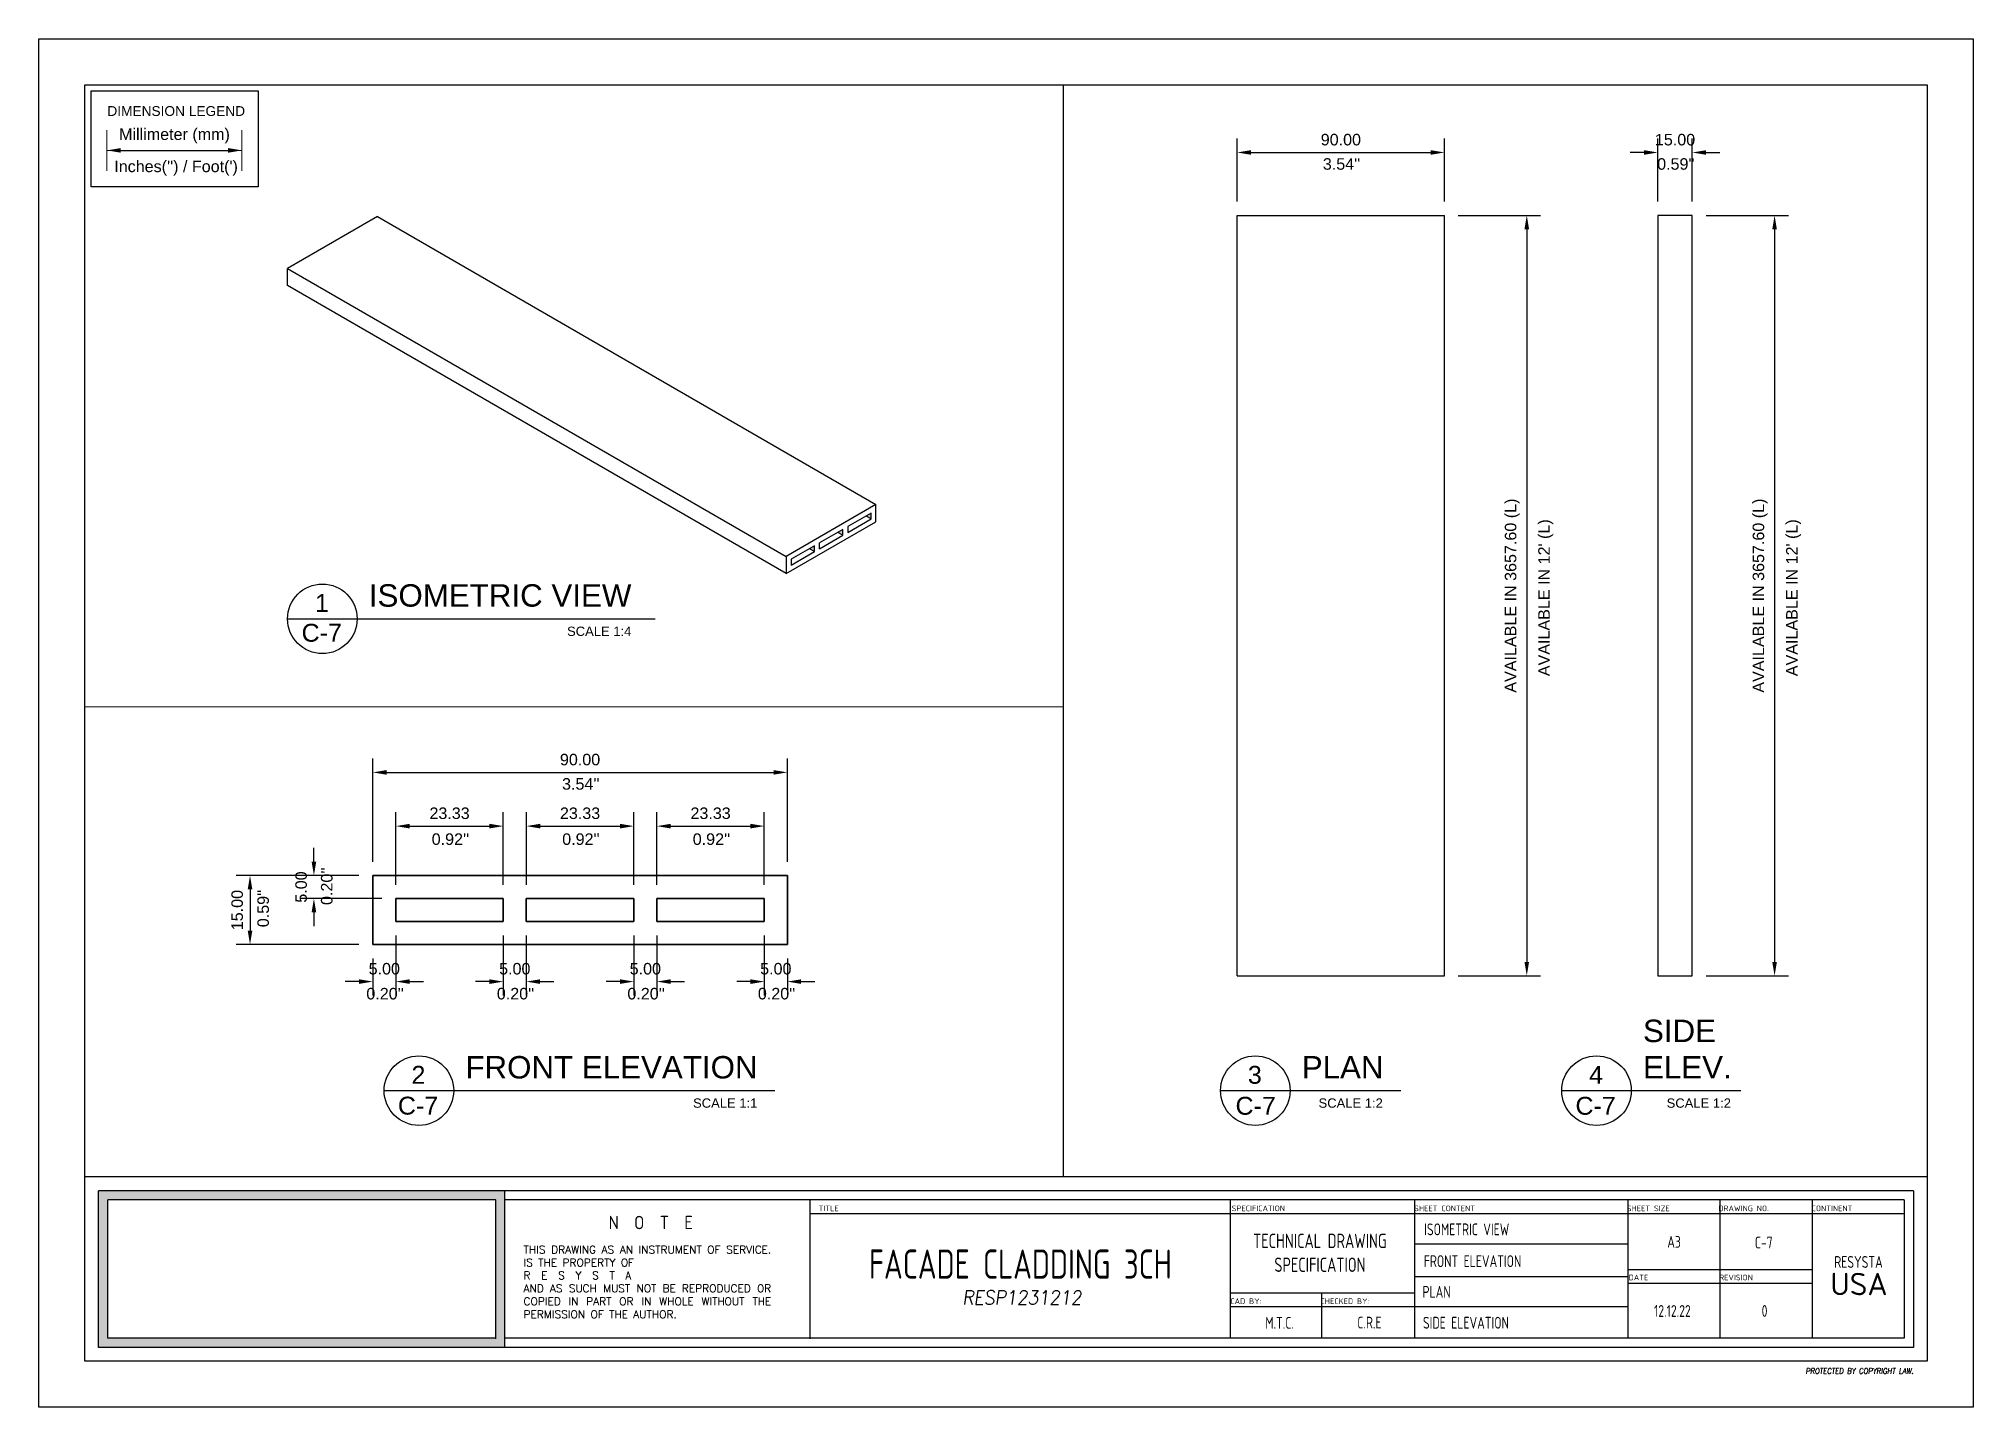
# Paper-space layout '3CH' of a CAD drawing. Header units: millimetres. Extents: x 0 to 420, y 0 to 297.
# The model-space entities are those that its viewports show. They can reach past a viewport. Long polylines and large blocks are cut down to what shows.
import ezdxf

# ---------------------------------------------------------------- set-up
doc = ezdxf.new("R2010")
doc.units = ezdxf.units.MM
doc.layers.add('DIMENSION LEGEND', color=12, linetype='Continuous')
doc.layers.add('Text', color=3, linetype='Continuous', lineweight=13)
doc.layers.add('Wall', color=4, linetype='Continuous', lineweight=30)
doc.styles.add('ARIAL', font='simplex.shx')
doc.styles.get("Standard").update_dxf_attribs({"font": 'arial.ttf'})
doc.styles.add('x2$0$WSA-text', font='romans.shx', dxfattribs={"width": 0.8, "height": 150})
doc.dimstyles.get("Standard").update_dxf_attribs({"dimtxt": 2.5, "dimasz": 3, "dimexe": 3, "dimexo": 3, "dimgap": 1.5, "dimtad": 1, "dimzin": 0, "dimdsep": 46, "dimtxsty": 'Standard', "dimcen": 0.09, "dimclrd": 1, "dimclre": 1, "dimclrt": 3, "dimadec": 0, "dimazin": 0, "dimtfac": 1, "dimtix": 1, "dimtofl": 0, "dimtmove": 0, "dimatfit": 3, "dimfxl": 1, "dimtolj": 1, "dimtzin": 0, "dimarcsym": 1})

psp = doc.layouts.new('3CH')

# ---------------------------------------------------------------- texts
at = {"color": 3}
for s, height, p in [('1', 3.8873, (59.9712, 172.5933)), ('ISOMETRIC VIEW', 4.865576, (71.668, 173.7474)), ('C-7', 3.8873, (57.0747, 166.1375)), ('SCALE 1:4 ', 2.01948, (114.7059, 167.396)), ('SIDE', 4.86558, (348.2851, 79.2528)), ('FRONT ELEVATION', 4.865576, (92.629, 71.3594)), ('PLAN', 4.86558, (274.2103, 71.3594)), ('ELEV.', 4.86558, (348.2851, 71.3594)), ('2', 3.8873, (80.9323, 70.2054)), ('3', 3.8873, (262.5136, 70.2054)), ('4', 3.8873, (336.5883, 70.2054)), ('C-7', 3.8873, (77.9811, 63.5151)), ('C-7', 3.8873, (259.829, 63.4826)), ('C-7', 3.8873, (333.6295, 63.4826)), ('SCALE 1:1  ', 2.019484, (142.0616, 65.0081)), ('SCALE 1:2  ', 2.019484, (277.854, 65.0081)), ('SCALE 1:2  ', 2.019484, (353.424, 65.0081))]:
    psp.add_text(s, height=height, dxfattribs=at).set_placement(p)
at = {"color": 3, "insert": (395.1839, 26.7435), "char_height": 4.865576, "width": 218.853288, "attachment_point": 5}
psp.add_mtext('{\\fISOCPEUR|b0|i0|c0|p34;USA}', dxfattribs=at)
at = {"layer": 'Text', "style": 'x2$0$WSA-text', "oblique": 8, "width": 0.9}
for s, height, p in [('RESP1231212', 3.034554, (200.5326, 22.2805)), ('PROTECTED BY COPYRIGHT LAW.', 1.210144, (383.5951, 7.2719))]:
    psp.add_text(s, height=height, dxfattribs=at).set_placement(p)
at = {"layer": 'Text', "attachment_point": 5}
for s, insert, char_height, width, style in [('{\\Fisocp|c0;  TITLE}', (170.6653, 43.1705), 1.2288, 18.306915, 'ARIAL'), ('{\\Fisocp|c0; SPECIFICATION}', (264.3619, 43.1705), 1.2288, 18.306915, 'ARIAL'), ('{\\Fisocp|c0; SHEET CONTENT}', (304.7974, 43.1705), 1.2288, 18.306915, 'ARIAL'), ('{\\Fisocp|c0; SHEET SIZE}', (349.0185, 43.1705), 1.2288, 18.306915, 'ARIAL'), ('{\\Fisocp|c0; DRAWING NO.}', (369.7139, 43.1705), 1.2288, 18.306915, 'ARIAL'), ('{\\Fisocp|c0; CONTINENT}', (388.9, 43.1705), 1.2288, 18.306915, 'ARIAL'), ('{\\Fisocp|c0;  N  O  T  E}', (131.2207, 40.0962), 2.892481, 43.09278, 'ARIAL'), ('{\\Fisocp|c0;ISOMETRIC VIEW}', (310.0214, 38.6141), 2.56727, 88.826886, 'x2$0$WSA-text'), ('\\pxqj;{\\W1;\\C2;THIS DRAWING AS AN INSTRUMENT OF SERVICE. IS THE PROPERTY OF\\P\\C3;R  E  S  Y  S  T  A\\P\\C2;AND AS SUCH MUST NOT BE REPRODUCED OR COPIED IN PART OR IN WHOLE WITHOUT THE PERMISSION OF THE AUTHOR. }', (134.4065, 27.2018), 1.6836511, 58.253908, 'x2$0$WSA-text'), ('{\\Fisocp|c0;FACADE CLADDING 3CH}', (213.1204, 31.0726), 6.325285, 218.853288, 'x2$0$WSA-text'), ('{\\Fisocp|c0;TECHNICAL DRAWING SPECIFICATION}', (278.147, 33.5181), 3.106396, 44.070299, 'x2$0$WSA-text'), ('{\\Fisocp|c0;A3 }', (355.032, 35.9012), 2.56727, 88.826886, 'x2$0$WSA-text'), ('{\\Fisocp|c0;C-7}', (374.4997, 35.7586), 2.56727, 88.826886, 'x2$0$WSA-text'), ('{\\Fisocp|c0;FRONT ELEVATION}', (311.2785, 31.707), 2.56727, 88.826886, 'x2$0$WSA-text'), ('{\\Fisocp|c0;RESYSTA}', (395.0709, 31.5391), 2.56727, 88.826886, 'x2$0$WSA-text'), ('{\\Fisocp|c0;PLAN}', (303.4794, 25.0552), 2.56727, 88.826886, 'x2$0$WSA-text'), ('{\\Fisocp|c0; DATE}', (346.8832, 28.1705), 1.2288, 18.306915, 'ARIAL'), ('{\\Fisocp|c0; REVISION}', (368.0729, 28.1705), 1.2288, 18.306915, 'ARIAL'), ('{\\Fisocp|c0; CAD BY:}', (261.6759, 23.0194), 1.2288, 18.306915, 'ARIAL'), ('{\\Fisocp|c0; CHECKED BY:}', (283.1751, 23.0194), 1.2288, 18.306915, 'ARIAL'), ('{\\Fisocp|c0;12.12.22}', (354.6799, 20.9012), 2.56727, 88.826886, 'x2$0$WSA-text'), ('{\\Fisocp|c0;0}', (374.6799, 20.9012), 2.56727, 88.826886, 'x2$0$WSA-text'), ('{\\Fisocp|c0;M.T.C.}', (269.397, 18.3275), 2.56727, 88.826886, 'x2$0$WSA-text'), ('{\\Fisocp|c0;C.R.E}', (288.8994, 18.3785), 2.56727, 88.826886, 'x2$0$WSA-text'), ('{\\Fisocp|c0;SIDE ELEVATION}', (309.843, 18.3453), 2.56727, 88.826886, 'x2$0$WSA-text')]:
    psp.add_mtext(s, dxfattribs=dict(at, insert=insert, char_height=char_height, width=width, style=style))
at = {"layer": 'Wall', "color": 5, "insert": (14.9098, 282.369), "char_height": 2.128107, "width": 31.230696, "attachment_point": 1}
psp.add_mtext('{\\C3;DIMENSION LEGEND}', dxfattribs=at)
at = {"layer": 'Wall', "color": 3, "lineweight": 5, "char_height": 2.5, "attachment_point": 1}
for s, insert, width in [("Inches('') / Foot(')", (16.4063, 270.5441), 28.810895), ("3.54''", (278.788, 271.0683), 8.849079), ("0.59''", (351.3643, 271.0683), 8.849079), ("3.54''", (113.6221, 136.5354), 8.849079), ("0.92''", (85.3222, 124.545), 8.849079), ("0.92''", (113.6572, 124.545), 8.849079), ("0.92''", (141.9922, 124.545), 8.849079), ("0.20''", (71.1323, 91.0139), 8.849079), ("0.20''", (99.4623, 91.0139), 8.849079), ("0.20''", (127.8023, 91.0139), 8.849079), ("0.20''", (156.1323, 91.0139), 8.849079)]:
    psp.add_mtext(s, dxfattribs=dict(at, insert=insert, width=width))
at = {"layer": 'Wall', "color": 3, "lineweight": 5, "char_height": 2.5, "attachment_point": 1, "rotation": 90}
for s, insert, width in [("\\A1;AVAILABLE IN {\\A0;12' (L)}", (325.5496, 158.6582), 67.810464), ("\\A1;AVAILABLE IN {\\A0;12' (L)}", (379.3511, 158.6582), 67.810464), ("0.20''", (61.2797, 109.009), 8.849079), ("0.59''", (47.4749, 104.1822), 8.849079)]:
    psp.add_mtext(s, dxfattribs=dict(at, insert=insert, width=width))

msp = doc.modelspace()

# ---------------------------------------------------------------- blocks, each defined once
blk = doc.blocks.new('*D50')
at = {"layer": 'Defpoints', "color": 0, "transparency": 16777216}
for p in [(14.83, 272.76), (44.13, 272.76), (44.13, 272.76)]:
    blk.add_point(p, dxfattribs=at)
at = {"layer": 'Wall', "color": 1, "lineweight": -2, "transparency": 16777216}
blk.add_line((17.83, 272.76), (41.13, 272.76), dxfattribs=at)
at = {"layer": 'Wall', "color": 1, "transparency": 16777216}
for points in [[(17.83, 273.26), (17.83, 272.26), (14.83, 272.76)], [(41.13, 273.26), (41.13, 272.26), (44.13, 272.76)]]:
    blk.add_solid(points, dxfattribs=at)
at = {"layer": 'Wall', "color": 3, "lineweight": 5, "transparency": 16777216, "insert": (29.48, 275.9), "char_height": 2.5, "attachment_point": 5}
blk.add_mtext('\\A1;Millimeter (mm)', dxfattribs=at)
blk = doc.blocks.new('*D51')
at = {"layer": 'Defpoints', "color": 0, "transparency": 16777216}
for p in [(162.53, 137.78), (72.53, 115.4), (162.53, 115.4)]:
    blk.add_point(p, dxfattribs=at)
at = {"layer": 'Wall', "color": 1, "lineweight": -2, "transparency": 16777216}
for p, q in [((72.53, 118.4), (72.53, 140.78)), ((162.53, 118.4), (162.53, 140.78)), ((75.53, 137.78), (159.53, 137.78))]:
    blk.add_line(p, q, dxfattribs=at)
at = {"layer": 'Wall', "color": 1, "transparency": 16777216}
for points in [[(75.53, 138.28), (75.53, 137.28), (72.53, 137.78)], [(159.53, 138.28), (159.53, 137.28), (162.53, 137.78)]]:
    blk.add_solid(points, dxfattribs=at)
at = {"layer": 'Wall', "color": 3, "transparency": 16777216, "insert": (117.53, 140.55), "char_height": 2.5, "attachment_point": 5}
blk.add_mtext('\\A1;90.00', dxfattribs=at)
blk = doc.blocks.new('*D52')
at = {"layer": 'Defpoints', "color": 0, "transparency": 16777216}
for p in [(100.86, 126.12), (77.53, 110.4), (100.86, 110.4)]:
    blk.add_point(p, dxfattribs=at)
at = {"layer": 'Wall', "color": 1, "lineweight": -2, "transparency": 16777216}
for p, q in [((77.53, 113.4), (77.53, 129.12)), ((80.53, 126.12), (97.86, 126.12)), ((100.86, 113.4), (100.86, 129.12))]:
    blk.add_line(p, q, dxfattribs=at)
at = {"layer": 'Wall', "color": 1, "transparency": 16777216}
for points in [[(80.53, 126.62), (80.53, 125.62), (77.53, 126.12)], [(97.86, 126.62), (97.86, 125.62), (100.86, 126.12)]]:
    blk.add_solid(points, dxfattribs=at)
at = {"layer": 'Wall', "color": 3, "transparency": 16777216, "insert": (89.2, 128.9), "char_height": 2.5, "attachment_point": 5}
blk.add_mtext('\\A1;23.33', dxfattribs=at)
blk = doc.blocks.new('*D53')
at = {"layer": 'Defpoints', "color": 0, "transparency": 16777216}
for p in [(129.2, 126.12), (105.87, 110.4), (129.2, 110.4)]:
    blk.add_point(p, dxfattribs=at)
at = {"layer": 'Wall', "color": 1, "lineweight": -2, "transparency": 16777216}
for p, q in [((105.87, 113.4), (105.87, 129.12)), ((108.87, 126.12), (126.2, 126.12)), ((129.2, 113.4), (129.2, 129.12))]:
    blk.add_line(p, q, dxfattribs=at)
at = {"layer": 'Wall', "color": 1, "transparency": 16777216}
for points in [[(108.87, 126.62), (108.87, 125.62), (105.87, 126.12)], [(126.2, 126.62), (126.2, 125.62), (129.2, 126.12)]]:
    blk.add_solid(points, dxfattribs=at)
at = {"layer": 'Wall', "color": 3, "transparency": 16777216, "insert": (117.53, 128.9), "char_height": 2.5, "attachment_point": 5}
blk.add_mtext('\\A1;23.33', dxfattribs=at)
blk = doc.blocks.new('*D54')
at = {"layer": 'Defpoints', "color": 0, "transparency": 16777216}
for p in [(157.53, 126.12), (134.2, 110.4), (157.53, 110.4)]:
    blk.add_point(p, dxfattribs=at)
at = {"layer": 'Wall', "color": 1, "lineweight": -2, "transparency": 16777216}
for p, q in [((134.2, 113.4), (134.2, 129.12)), ((137.2, 126.12), (154.53, 126.12)), ((157.53, 113.4), (157.53, 129.12))]:
    blk.add_line(p, q, dxfattribs=at)
at = {"layer": 'Wall', "color": 1, "transparency": 16777216}
for points in [[(137.2, 126.62), (137.2, 125.62), (134.2, 126.12)], [(154.53, 126.62), (154.53, 125.62), (157.53, 126.12)]]:
    blk.add_solid(points, dxfattribs=at)
at = {"layer": 'Wall', "color": 3, "transparency": 16777216, "insert": (145.87, 128.9), "char_height": 2.5, "attachment_point": 5}
blk.add_mtext('\\A1;23.33', dxfattribs=at)
blk = doc.blocks.new('*D55')
at = {"layer": 'Defpoints', "color": 0, "transparency": 16777216}
for p in [(72.53, 115.4), (45.88, 100.4), (72.53, 100.4)]:
    blk.add_point(p, dxfattribs=at)
at = {"layer": 'Wall', "color": 1, "lineweight": -2, "transparency": 16777216}
for p, q in [((69.53, 115.4), (42.88, 115.4)), ((45.88, 112.4), (45.88, 103.4)), ((69.53, 100.4), (42.88, 100.4))]:
    blk.add_line(p, q, dxfattribs=at)
at = {"layer": 'Wall', "color": 1, "transparency": 16777216}
for points in [[(45.38, 112.4), (46.38, 112.4), (45.88, 115.4)], [(45.38, 103.4), (46.38, 103.4), (45.88, 100.4)]]:
    blk.add_solid(points, dxfattribs=at)
at = {"layer": 'Wall', "color": 3, "transparency": 16777216, "insert": (43.1, 107.9), "char_height": 2.5, "attachment_point": 5, "rotation": 90}
blk.add_mtext('\\A1;15.00', dxfattribs=at)
blk = doc.blocks.new('*D56')
at = {"layer": 'Defpoints', "color": 0, "transparency": 16777216}
for p in [(72.53, 115.4), (59.75, 110.4), (77.53, 110.4)]:
    blk.add_point(p, dxfattribs=at)
at = {"layer": 'Wall', "color": 1, "lineweight": -2, "transparency": 16777216}
for p, q in [((59.75, 118.4), (59.75, 121.4)), ((69.53, 115.4), (56.75, 115.4)), ((74.53, 110.4), (56.75, 110.4)), ((59.75, 107.4), (59.75, 104.4))]:
    blk.add_line(p, q, dxfattribs=at)
at = {"layer": 'Wall', "color": 1, "transparency": 16777216}
for points in [[(59.25, 118.4), (60.25, 118.4), (59.75, 115.4)], [(59.25, 107.4), (60.25, 107.4), (59.75, 110.4)]]:
    blk.add_solid(points, dxfattribs=at)
at = {"layer": 'Wall', "color": 3, "transparency": 16777216, "insert": (56.98, 112.9), "char_height": 2.5, "attachment_point": 5, "rotation": 90}
blk.add_mtext('\\A1;5.00', dxfattribs=at)
blk = doc.blocks.new('*D57')
at = {"layer": 'Defpoints', "color": 0, "transparency": 16777216}
for p in [(77.53, 105.4), (72.53, 100.4), (77.53, 92.38)]:
    blk.add_point(p, dxfattribs=at)
at = {"layer": 'Wall', "color": 1, "lineweight": -2, "transparency": 16777216}
for p, q in [((77.53, 102.4), (77.53, 89.38)), ((72.53, 97.4), (72.53, 89.38)), ((69.53, 92.38), (66.53, 92.38)), ((80.53, 92.38), (83.53, 92.38))]:
    blk.add_line(p, q, dxfattribs=at)
at = {"layer": 'Wall', "color": 1, "transparency": 16777216}
for points in [[(69.53, 92.88), (69.53, 91.88), (72.53, 92.38)], [(80.53, 92.88), (80.53, 91.88), (77.53, 92.38)]]:
    blk.add_solid(points, dxfattribs=at)
at = {"layer": 'Wall', "color": 3, "transparency": 16777216, "insert": (75.03, 95.16), "char_height": 2.5, "attachment_point": 5}
blk.add_mtext('\\A1;5.00', dxfattribs=at)
blk = doc.blocks.new('*D58')
at = {"layer": 'Defpoints', "color": 0, "transparency": 16777216}
for p in [(100.86, 105.4), (105.86, 105.4), (105.86, 92.38)]:
    blk.add_point(p, dxfattribs=at)
at = {"layer": 'Wall', "color": 1, "lineweight": -2, "transparency": 16777216}
for p, q in [((100.86, 102.4), (100.86, 89.38)), ((105.86, 102.4), (105.86, 89.38)), ((97.86, 92.38), (94.86, 92.38)), ((108.86, 92.38), (111.86, 92.38))]:
    blk.add_line(p, q, dxfattribs=at)
at = {"layer": 'Wall', "color": 1, "transparency": 16777216}
for points in [[(97.86, 92.88), (97.86, 91.88), (100.86, 92.38)], [(108.86, 92.88), (108.86, 91.88), (105.86, 92.38)]]:
    blk.add_solid(points, dxfattribs=at)
at = {"layer": 'Wall', "color": 3, "transparency": 16777216, "insert": (103.36, 95.16), "char_height": 2.5, "attachment_point": 5}
blk.add_mtext('\\A1;5.00', dxfattribs=at)
blk = doc.blocks.new('*D59')
at = {"layer": 'Defpoints', "color": 0, "transparency": 16777216}
for p in [(129.2, 105.4), (134.2, 105.4), (134.2, 92.38)]:
    blk.add_point(p, dxfattribs=at)
at = {"layer": 'Wall', "color": 1, "lineweight": -2, "transparency": 16777216}
for p, q in [((129.2, 102.4), (129.2, 89.38)), ((134.2, 102.4), (134.2, 89.38)), ((126.2, 92.38), (123.2, 92.38)), ((137.2, 92.38), (140.2, 92.38))]:
    blk.add_line(p, q, dxfattribs=at)
at = {"layer": 'Wall', "color": 1, "transparency": 16777216}
for points in [[(126.2, 92.88), (126.2, 91.88), (129.2, 92.38)], [(137.2, 92.88), (137.2, 91.88), (134.2, 92.38)]]:
    blk.add_solid(points, dxfattribs=at)
at = {"layer": 'Wall', "color": 3, "transparency": 16777216, "insert": (131.7, 95.16), "char_height": 2.5, "attachment_point": 5}
blk.add_mtext('\\A1;5.00', dxfattribs=at)
blk = doc.blocks.new('*D60')
at = {"layer": 'Defpoints', "color": 0, "transparency": 16777216}
for p in [(157.53, 105.4), (162.53, 100.4), (162.53, 92.38)]:
    blk.add_point(p, dxfattribs=at)
at = {"layer": 'Wall', "color": 1, "lineweight": -2, "transparency": 16777216}
for p, q in [((157.53, 102.4), (157.53, 89.38)), ((162.53, 97.4), (162.53, 89.38)), ((154.53, 92.38), (151.53, 92.38)), ((165.53, 92.38), (168.53, 92.38))]:
    blk.add_line(p, q, dxfattribs=at)
at = {"layer": 'Wall', "color": 1, "transparency": 16777216}
for points in [[(154.53, 92.88), (154.53, 91.88), (157.53, 92.38)], [(165.53, 92.88), (165.53, 91.88), (162.53, 92.38)]]:
    blk.add_solid(points, dxfattribs=at)
at = {"layer": 'Wall', "color": 3, "transparency": 16777216, "insert": (160.03, 95.16), "char_height": 2.5, "attachment_point": 5}
blk.add_mtext('\\A1;5.00', dxfattribs=at)
blk = doc.blocks.new('*D62')
at = {"layer": 'Defpoints', "color": 0, "transparency": 16777216}
for p in [(305.2, 272.31), (260.2, 258.64), (305.2, 258.64)]:
    blk.add_point(p, dxfattribs=at)
at = {"layer": 'Wall', "color": 1, "lineweight": -2, "transparency": 16777216}
for p, q in [((260.2, 261.64), (260.2, 275.31)), ((305.2, 261.64), (305.2, 275.31)), ((263.2, 272.31), (302.2, 272.31))]:
    blk.add_line(p, q, dxfattribs=at)
at = {"layer": 'Wall', "color": 1, "transparency": 16777216}
for points in [[(263.2, 272.81), (263.2, 271.81), (260.2, 272.31)], [(302.2, 272.81), (302.2, 271.81), (305.2, 272.31)]]:
    blk.add_solid(points, dxfattribs=at)
at = {"layer": 'Wall', "color": 3, "transparency": 16777216, "insert": (282.7, 275.08), "char_height": 2.5, "attachment_point": 5}
blk.add_mtext('\\A1;90.00', dxfattribs=at)
blk = doc.blocks.new('*D63')
at = {"layer": 'Defpoints', "color": 0, "transparency": 16777216}
for p in [(359, 272.31), (351.5, 258.64), (359, 258.64)]:
    blk.add_point(p, dxfattribs=at)
at = {"layer": 'Wall', "color": 1, "lineweight": -2, "transparency": 16777216}
for p, q in [((351.5, 261.64), (351.5, 275.31)), ((359, 261.64), (359, 275.31)), ((348.5, 272.31), (345.5, 272.31)), ((362, 272.31), (365, 272.31))]:
    blk.add_line(p, q, dxfattribs=at)
at = {"layer": 'Wall', "color": 1, "transparency": 16777216}
for points in [[(348.5, 272.81), (348.5, 271.81), (351.5, 272.31)], [(362, 272.81), (362, 271.81), (359, 272.31)]]:
    blk.add_solid(points, dxfattribs=at)
at = {"layer": 'Wall', "color": 3, "transparency": 16777216, "insert": (355.25, 275.08), "char_height": 2.5, "attachment_point": 5}
blk.add_mtext('\\A1;15.00', dxfattribs=at)
blk = doc.blocks.new('*D64')
at = {"layer": 'Defpoints', "color": 0, "transparency": 16777216}
for p in [(359, 258.64), (359, 93.64), (376.86, 93.64)]:
    blk.add_point(p, dxfattribs=at)
at = {"layer": 'Wall', "color": 1, "lineweight": -2, "transparency": 16777216}
for p, q in [((362, 258.64), (379.86, 258.64)), ((376.86, 255.64), (376.86, 96.64)), ((362, 93.64), (379.86, 93.64))]:
    blk.add_line(p, q, dxfattribs=at)
at = {"layer": 'Wall', "color": 1, "transparency": 16777216}
for points in [[(376.36, 255.64), (377.36, 255.64), (376.86, 258.64)], [(376.36, 96.64), (377.36, 96.64), (376.86, 93.64)]]:
    blk.add_solid(points, dxfattribs=at)
at = {"layer": 'Wall', "color": 3, "transparency": 16777216, "insert": (373.72, 176.14), "char_height": 2.5, "width": 42.4989, "attachment_point": 5, "rotation": 90}
blk.add_mtext('\\A1;AVAILABLE IN 3657.60 (L)', dxfattribs=at)
blk = doc.blocks.new('*D65')
at = {"layer": 'Defpoints', "color": 0, "transparency": 16777216}
for p in [(305.2, 258.64), (305.2, 93.64), (323.06, 93.64)]:
    blk.add_point(p, dxfattribs=at)
at = {"layer": 'Wall', "color": 1, "lineweight": -2, "transparency": 16777216}
for p, q in [((308.2, 258.64), (326.06, 258.64)), ((323.06, 255.64), (323.06, 96.64)), ((308.2, 93.64), (326.06, 93.64))]:
    blk.add_line(p, q, dxfattribs=at)
at = {"layer": 'Wall', "color": 1, "transparency": 16777216}
for points in [[(322.56, 255.64), (323.56, 255.64), (323.06, 258.64)], [(322.56, 96.64), (323.56, 96.64), (323.06, 93.64)]]:
    blk.add_solid(points, dxfattribs=at)
at = {"layer": 'Wall', "color": 3, "transparency": 16777216, "insert": (319.92, 176.14), "char_height": 2.5, "width": 42.4989, "attachment_point": 5, "rotation": 90}
blk.add_mtext('\\A1;AVAILABLE IN 3657.60 (L)', dxfattribs=at)

# ---------------------------------------------------------------- dimensions: what is measured, and where the dimension line sits
at = {"layer": 'Wall', "color": 1, "lineweight": 5}
dim = psp.add_linear_dim(base=(44.1263, 272.7565), p1=(14.8287, 272.7565), p2=(44.1263, 272.7565), text='Millimeter (mm)', dimstyle='Standard', override={"dimpost": '\\X'}, dxfattribs=at)
dim.commit()
dim.dimension.update_dxf_attribs({"geometry": '*D50', "text_midpoint": (29.4775, 275.8953)})
at = {"layer": 'Wall', "color": 5}
for base, p1, p2, override, picture, middle in [((305.1996, 272.3081), (260.1996, 258.6403), (305.1996, 258.6403), {"dimlfac": -2, "dimpost": '\\X'}, '*D62', (282.6996, 275.0845)), ((359.0011, 272.3081), (351.5011, 258.6403), (359.0011, 258.6403), {"dimlfac": -2, "dimpost": '\\X'}, '*D63', (355.2511, 275.0845)), ((77.5337, 92.3787), (72.5337, 100.4002), (77.5337, 105.4002), {"dimlfac": -1, "dimpost": '\\X'}, '*D57', (75.0337, 95.1551)), ((105.8637, 92.3787), (100.8637, 105.4002), (105.8637, 105.4002), {"dimlfac": -1, "dimpost": '\\X'}, '*D58', (103.3637, 95.1551)), ((134.2037, 92.3787), (129.2037, 105.4002), (134.2037, 105.4002), {"dimlfac": -1, "dimpost": '\\X'}, '*D59', (131.7037, 95.1551)), ((162.5337, 92.3787), (157.5337, 105.4002), (162.5337, 100.4002), {"dimlfac": -1, "dimpost": '\\X'}, '*D60', (160.0337, 95.1551))]:
    dim = psp.add_linear_dim(base=base, p1=p1, p2=p2, dimstyle='Standard', override=override, dxfattribs=at)
    dim.commit()
    dim.dimension.update_dxf_attribs({"geometry": picture, "text_midpoint": middle})
for base, p1, p2, picture, middle in [((323.0563, 93.6403), (305.1996, 258.6403), (305.1996, 93.6403), '*D65', (319.9175, 176.1403)), ((376.8579, 93.6403), (359.0011, 258.6403), (359.0011, 93.6403), '*D64', (373.719, 176.1403))]:
    dim = psp.add_linear_dim(base=base, p1=p1, p2=p2, angle=90, text='AVAILABLE IN 3657.60 (L)', dimstyle='Standard', override={"dimlfac": -2, "dimpost": '\\X'}, dxfattribs=at)
    dim.commit()
    dim.dimension.update_dxf_attribs({"geometry": picture, "text_midpoint": middle})
for base, p1, p2, picture, middle in [((162.5337, 137.7752), (72.5337, 115.4002), (162.5337, 115.4002), '*D51', (117.5337, 137.7752)), ((100.8637, 126.1217), (77.5337, 110.4002), (100.8637, 110.4002), '*D52', (89.1987, 126.1217)), ((129.1987, 126.1217), (105.8687, 110.4002), (129.1987, 110.4002), '*D53', (117.5337, 126.1217)), ((157.5337, 126.1217), (134.2037, 110.4002), (157.5337, 110.4002), '*D54', (145.8687, 126.1217))]:
    dim = psp.add_linear_dim(base=base, p1=p1, p2=p2, dimstyle='Standard', override={"dimlfac": -1, "dimpost": '\\X'}, dxfattribs=at)
    dim.commit()
    dim.dimension.update_dxf_attribs({"geometry": picture, "text_midpoint": middle, "dimtype": 160})
for base, p2, picture, middle in [((59.7536, 110.4002), (77.5337, 110.4002), '*D56', (59.7536, 112.9002)), ((45.8774, 100.4002), (72.5337, 100.4002), '*D55', (45.8774, 107.9002))]:
    dim = psp.add_linear_dim(base=base, p1=(72.5337, 115.4002), p2=p2, angle=90, dimstyle='Standard', override={"dimlfac": -1, "dimpost": '\\X'}, dxfattribs=at)
    dim.commit()
    dim.dimension.update_dxf_attribs({"geometry": picture, "text_midpoint": middle, "dimtype": 160})

# ---------------------------------------------------------------- hatches: boundary and pattern name
at = {"layer": 'Wall'}
h = msp.add_hatch(color=2, dxfattribs=at)
h.dxf.hatch_style = 1
h.paths.add_polyline_path([(18554.92, -6397.63), (18550.59, -6400.13), (18554.92, -6402.63)])
h.paths.add_polyline_path([(18579.46, -6383.46), (18575.13, -6385.96), (18579.46, -6388.46)])
h.paths.add_polyline_path([(18604, -6369.3), (18599.67, -6371.8), (18604, -6374.3)])

# ---------------------------------------------------------------- linework, layer by layer
for p, q in [((19031.51, -6050.12), (19031.51, -5720.12)), ((19031.51, -5720.12), (19121.51, -5720.12)), ((19121.51, -6050.12), (19121.51, -5720.12)), ((19214.11, -5720.12), (19214.11, -6050.12)), ((19229.11, -5720.12), (19214.11, -5720.12)), ((19229.11, -6050.12), (19229.11, -5720.12)), ((19031.51, -6050.12), (19121.51, -6050.12)), ((19214.11, -6050.12), (19229.11, -6050.12)), ((17810.6, -6099), (17720.6, -6099)), ((17720.6, -6099), (17720.6, -6114)), ((17810.6, -6114), (17810.6, -6099)), ((17725.6, -6109), (17725.6, -6104)), ((17725.6, -6104), (17748.93, -6104)), ((17748.93, -6104), (17725.6, -6104)), ((17725.6, -6104), (17725.6, -6109)), ((17725.6, -6104), (17748.93, -6104)), ((17725.6, -6109), (17725.6, -6104)), ((17748.93, -6109), (17748.93, -6104)), ((17748.93, -6109), (17748.93, -6104)), ((17748.93, -6104), (17748.93, -6109)), ((17753.93, -6109), (17753.93, -6104)), ((17753.93, -6104), (17777.27, -6104)), ((17777.27, -6104), (17753.93, -6104)), ((17753.93, -6104), (17753.93, -6109)), ((17753.93, -6104), (17777.27, -6104)), ((17753.93, -6109), (17753.93, -6104)), ((17777.27, -6104), (17777.27, -6109)), ((17777.27, -6109), (17777.27, -6104)), ((17777.27, -6104), (17777.27, -6109)), ((17782.27, -6104), (17782.27, -6109)), ((17782.27, -6104), (17805.6, -6104)), ((17805.6, -6104), (17782.27, -6104)), ((17782.27, -6104), (17782.27, -6109)), ((17782.27, -6109), (17782.27, -6104)), ((17782.27, -6104), (17805.6, -6104)), ((17805.6, -6104), (17805.6, -6109)), ((17805.6, -6109), (17805.6, -6104)), ((17805.6, -6104), (17805.6, -6109)), ((17748.93, -6109), (17725.6, -6109)), ((17725.6, -6109), (17748.93, -6109)), ((17748.93, -6109), (17725.6, -6109)), ((17777.27, -6109), (17753.93, -6109)), ((17753.93, -6109), (17777.27, -6109)), ((17777.27, -6109), (17753.93, -6109)), ((17805.6, -6109), (17782.27, -6109)), ((17782.27, -6109), (17805.6, -6109)), ((17805.6, -6109), (17782.27, -6109)), ((17720.6, -6114), (17810.6, -6114)), ((18175.32, -6111.8), (18097.37, -6156.8)), ((18175.32, -6111.8), (18608.33, -6361.8)), ((18097.37, -6171.8), (18097.37, -6156.8)), ((18097.37, -6156.8), (18530.39, -6406.8)), ((18530.39, -6421.8), (18097.37, -6171.8)), ((18608.33, -6361.8), (18530.39, -6406.8)), ((18608.33, -6376.8), (18608.33, -6361.8)), ((18604, -6369.3), (18583.79, -6380.96)), ((18604, -6374.3), (18604, -6369.3)), ((18583.79, -6385.96), (18604, -6374.3)), ((18604, -6374.3), (18599.67, -6371.8)), ((18530.39, -6421.8), (18608.33, -6376.8)), ((18579.46, -6383.46), (18559.25, -6395.13)), ((18579.46, -6388.46), (18579.46, -6383.46)), ((18583.79, -6380.96), (18583.79, -6385.96)), ((18579.46, -6388.46), (18575.13, -6385.96)), ((18559.25, -6400.13), (18579.46, -6388.46)), ((18559.25, -6400.13), (18559.25, -6395.13)), ((18554.92, -6397.63), (18534.72, -6409.3)), ((18554.92, -6402.63), (18550.59, -6400.13)), ((18554.92, -6402.63), (18554.92, -6397.63)), ((18534.72, -6414.3), (18554.92, -6402.63)), ((18530.39, -6406.8), (18530.39, -6421.8)), ((18534.72, -6409.3), (18534.72, -6414.3))]:
    msp.add_line(p, q, dxfattribs=at)
msp.add_lwpolyline([(17720.6, -6114), (17720.6, -6099), (17810.6, -6099), (17810.6, -6114)], close=True, dxfattribs=at)

# ---------------------------------------------------------------- hatches: boundary and pattern name
at = {"layer": 'Wall', "transparency": 33554636}
h = psp.add_hatch(color=3, dxfattribs=at)
h.dxf.hatch_style = 1
h.paths.add_polyline_path([(13, 47), (13, 13), (101.2312, 13), (101.2312, 47)])
h.paths.add_polyline_path([(99.2312, 45), (99.2312, 15), (15, 15), (15, 45)], flags=16)

# ---------------------------------------------------------------- linework, layer by layer
at = {"color": 1}
for p, q in [((54.0361, 171.1132), (133.8697, 171.1132)), ((74.9971, 68.7252), (159.8062, 68.7252)), ((256.5784, 68.7252), (295.7296, 68.7252)), ((330.6532, 68.7252), (369.5661, 68.7252))]:
    psp.add_line(p, q, dxfattribs=at)
for centre in [(61.5839, 171.1132), (82.5449, 68.7252), (264.1262, 68.7252), (338.201, 68.7252)]:
    psp.add_circle(centre, 7.5478, dxfattribs=at)
at = {"layer": 'DIMENSION LEGEND', "color": 20}
psp.add_lwpolyline([(11.4052, 285.6672), (47.6129, 285.6672), (47.6129, 264.882), (11.4052, 264.882)], close=True, dxfattribs=at)
at = {"layer": 'Wall', "color": 5}
for p, q in [((222.5, 50), (222.5, 287)), ((407, 47), (13, 47))]:
    psp.add_line(p, q, dxfattribs=at)
at = {"layer": 'Wall', "color": 1, "lineweight": 5}
for p, q in [((14.8287, 268.328), (14.8287, 277.185)), ((44.1263, 268.328), (44.1263, 277.185)), ((14.8287, 272.7565), (44.1263, 272.7565))]:
    psp.add_line(p, q, dxfattribs=at)
at = {"layer": 'Wall', "color": 1}
for p, q in [((410, 50), (10, 50)), ((345, 42), (167.4812, 42)), ((405, 42), (345, 42)), ((298.75, 35.468), (345, 35.468)), ((298.75, 28.3809), (345, 28.3809)), ((345, 26.9164), (385, 26.9164)), ((258.75, 21.8489), (298.75, 21.8489)), ((298.75, 21.8489), (345, 21.8489))]:
    psp.add_line(p, q, dxfattribs=at)
at = {"layer": 'Wall'}
for p, q in [((101.2312, 13), (101.2312, 47)), ((99.2312, 14.89), (99.2312, 45)), ((167.4812, 14.89), (167.4812, 44.89)), ((258.75, 15), (258.75, 45)), ((298.75, 15), (298.75, 45)), ((345, 45), (345, 15)), ((365, 45), (365, 15)), ((385, 45), (385, 15)), ((345, 29.9164), (385, 29.9164)), ((258.75, 24.8489), (298.75, 24.8489)), ((278.4801, 24.8489), (278.4801, 15))]:
    psp.add_line(p, q, dxfattribs=at)
at = {"layer": 'Wall', "color": 4}
for p, q in [((99.2312, 45), (15, 45)), ((405, 45), (101.2312, 45))]:
    psp.add_line(p, q, dxfattribs=at)
at = {"layer": 'Wall', "color": 5}
for points in [[(0, 297), (420, 297), (420, 0), (0, 0), (0, 297)], [(407, 47), (407, 13), (13, 13), (13, 47)]]:
    psp.add_lwpolyline(points, dxfattribs=at)
at = {"layer": 'Wall', "color": 1}
psp.add_lwpolyline([(10, 287), (410, 287), (410, 10), (10, 10)], close=True, dxfattribs=at)
at = {"layer": 'Wall', "color": 5}
psp.add_lwpolyline([(10, 287), (410, 287), (410, 50), (10, 50)], close=True, dxfattribs=at)
at = {"layer": 'Wall', "color": 4}
for points in [[(99.2312, 15), (15, 15), (15, 45)], [(405, 45), (405, 15), (101.2312, 15)]]:
    psp.add_lwpolyline(points, dxfattribs=at)

psp.set_redraw_order([(e.dxf.handle, doc.entitydb.next_handle()) for e in psp.query("TEXT MTEXT ATTDEF DIMENSION ARC_DIMENSION")])  # texts and dimensions are drawn at this point

# ---------------------------------------------------------------- viewports
at = {"layer": 'Wall', "color": 5}
psp.add_viewport(center=(116.25, 219.5157), size=(212.5, 134.968653), view_center_point=(18346.2299, -6267.3863), view_height=539.874612, dxfattribs=at)
for center, size, view_center_point, view_height, status in [((316.25, 168.5), (187.5, 237), (19143.6116, -5900.4014), 474, 3), ((116.25, 101.0157), (212.5, 102.031347), (17764.3203, -6113.3866), 102.031347, 4)]:
    psp.add_viewport(center=center, size=size, view_center_point=view_center_point, view_height=view_height, status=status, dxfattribs=at)

doc.saveas('drawing.dxf')
